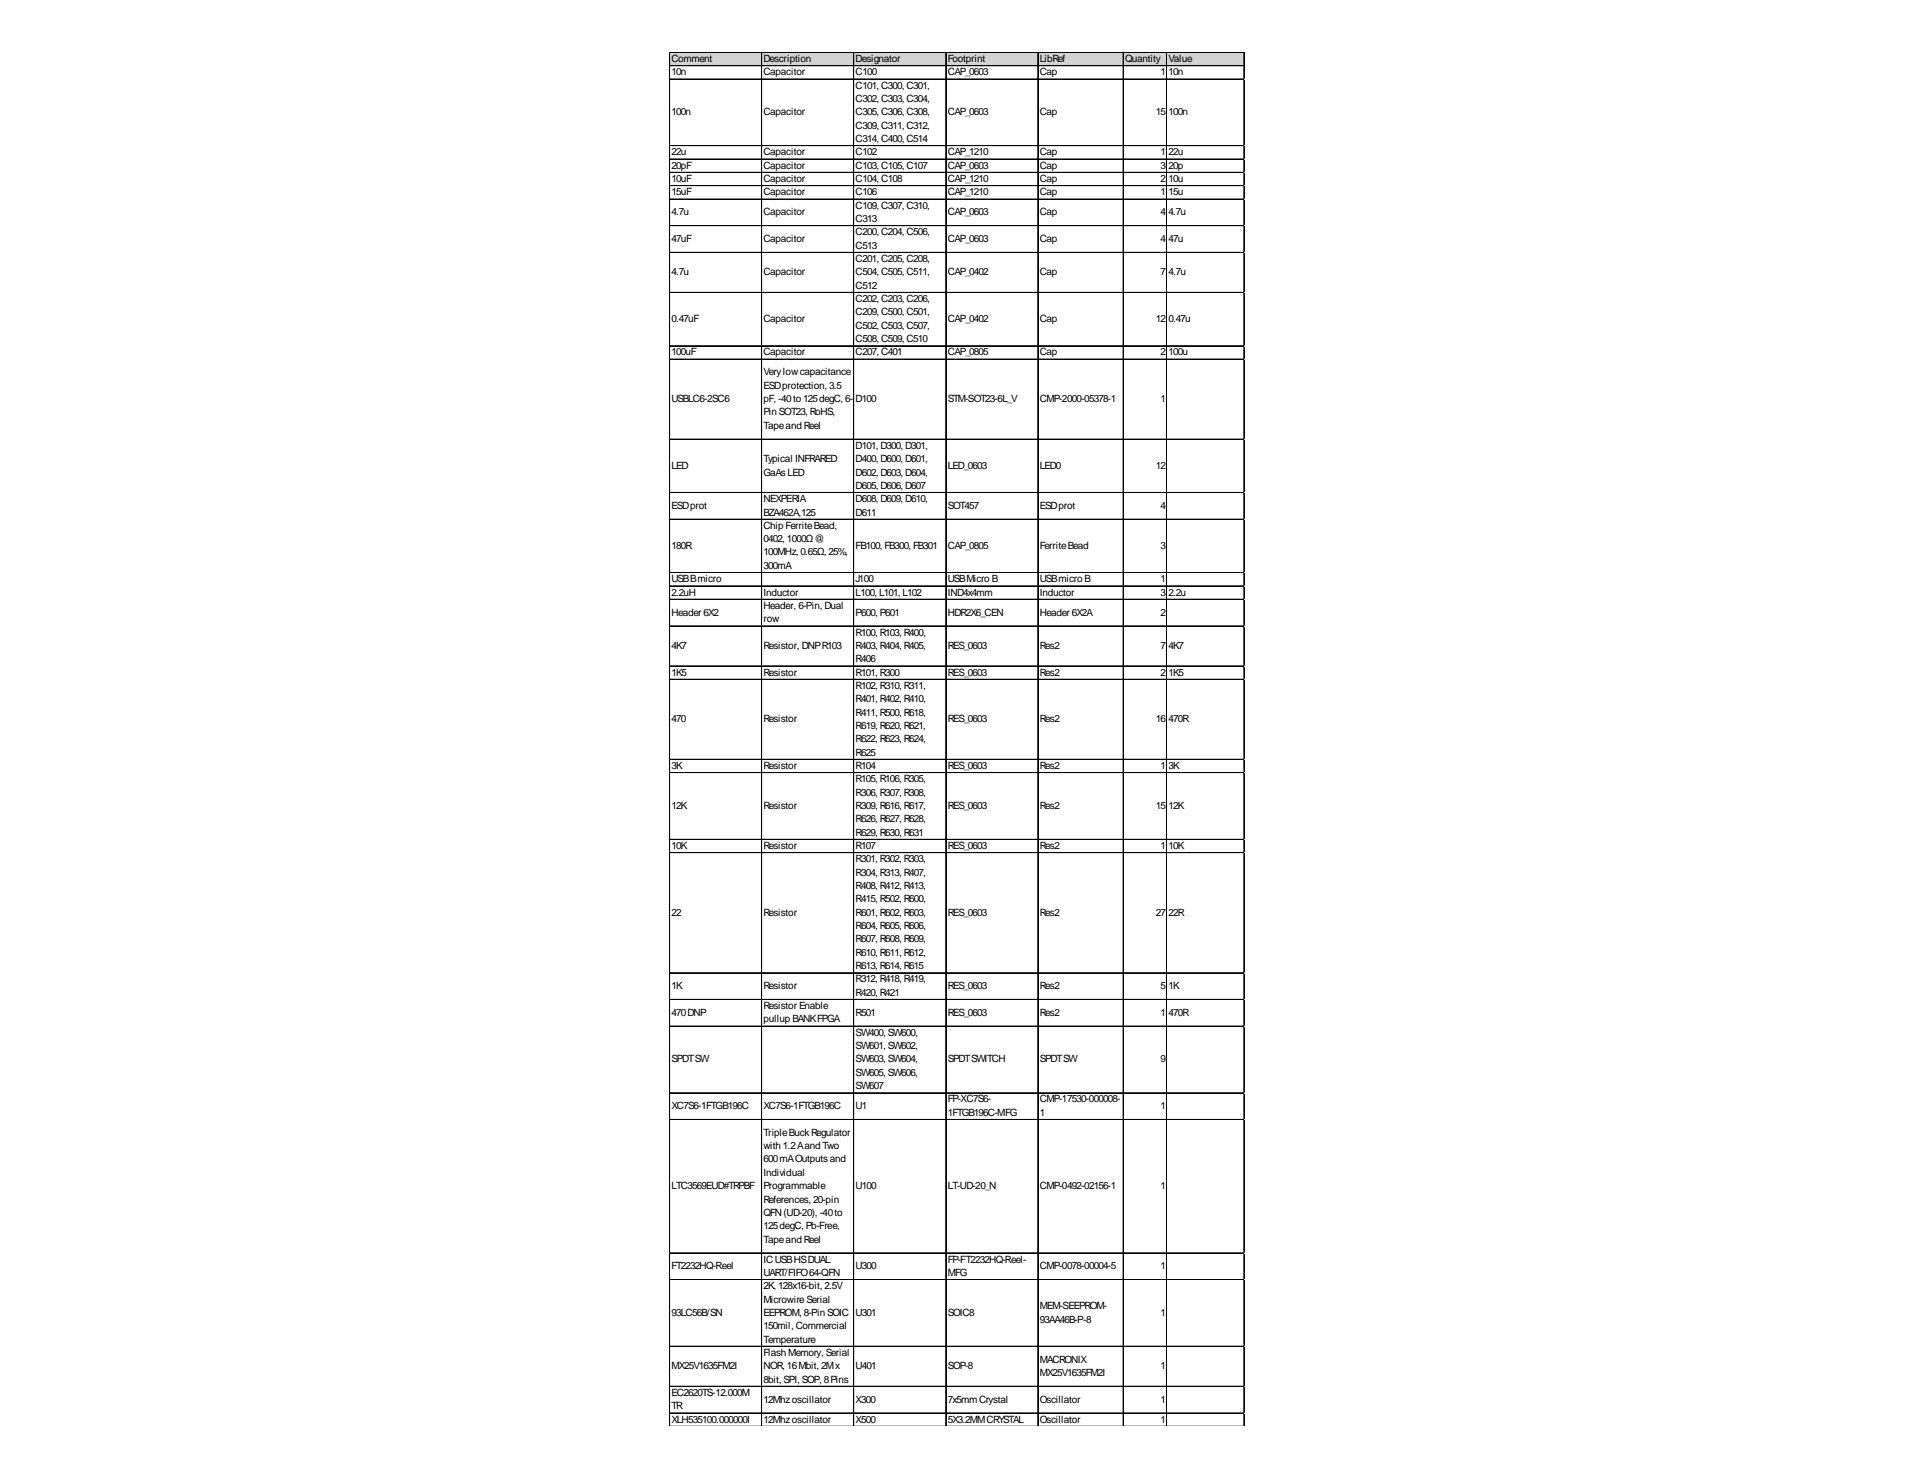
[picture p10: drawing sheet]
<svg xmlns="http://www.w3.org/2000/svg" width="279mm" height="216mm" viewBox="0 0 279 216" stroke-linecap="round" stroke-linejoin="round" font-family="sans-serif">
<defs><g id="words">
<g font-size="1.5">
<text x="97.9" y="9">Comment</text>
<text x="97.9" y="11">10n</text>
<text x="111.4" y="9">Description</text>
<text x="111.4" y="11">Capacitor</text>
<text x="124.8" y="9">Designator</text>
<text x="124.8" y="11">C100</text>
<text x="138.2" y="9">Footprint</text>
<text x="138.2" y="11">CAP_0603</text>
<text x="151.6" y="9">LibRef</text>
<text x="151.6" y="11">Cap</text>
<text x="164.1" y="9">Quantity</text>
<text x="169.2" y="11">1</text>
<text x="170.4" y="9">Value</text>
<text x="170.4" y="11">10n</text>
<text x="97.9" y="16.8">100n</text>
<text x="111.4" y="16.8">Capacitor</text>
<text x="124.8" y="12.9">C101, C300, C301,</text>
<text x="124.8" y="14.9">C302, C303, C304,</text>
<text x="124.8" y="16.8">C305, C306, C308,</text>
<text x="138.2" y="16.8">CAP_0603</text>
<text x="151.6" y="16.8">Cap</text>
<text x="168.5" y="16.8">15</text>
<text x="170.4" y="16.8">100n</text>
<text x="97.9" y="22.6">22u</text>
<text x="111.4" y="22.6">Capacitor</text>
<text x="124.8" y="18.8">C309, C311, C312,</text>
<text x="124.8" y="20.7">C314, C400, C514</text>
<text x="124.8" y="22.6">C102</text>
<text x="138.2" y="22.6">CAP_1210</text>
<text x="151.6" y="22.6">Cap</text>
<text x="169.2" y="22.6">1</text>
<text x="170.4" y="22.6">22u</text>
<text x="97.9" y="24.6">20pF</text>
<text x="97.9" y="26.5">10uF</text>
<text x="97.9" y="28.5">15uF</text>
<text x="111.4" y="24.6">Capacitor</text>
<text x="111.4" y="26.5">Capacitor</text>
<text x="111.4" y="28.5">Capacitor</text>
<text x="124.8" y="24.6">C103, C105, C107</text>
<text x="124.8" y="26.5">C104, C108</text>
<text x="124.8" y="28.5">C106</text>
<text x="138.2" y="24.6">CAP_0603</text>
<text x="138.2" y="26.5">CAP_1210</text>
<text x="138.2" y="28.5">CAP_1210</text>
<text x="151.6" y="24.6">Cap</text>
<text x="151.6" y="26.5">Cap</text>
<text x="151.6" y="28.5">Cap</text>
<text x="169.2" y="24.6">3</text>
<text x="169.2" y="26.5">2</text>
<text x="169.2" y="28.5">1</text>
<text x="170.4" y="24.6">20p</text>
<text x="170.4" y="26.5">10u</text>
<text x="170.4" y="28.5">15u</text>
<text x="97.9" y="31.4">4.7u</text>
<text x="97.9" y="35.3">47uF</text>
<text x="111.4" y="31.4">Capacitor</text>
<text x="111.4" y="35.3">Capacitor</text>
<text x="124.8" y="30.4">C109, C307, C310,</text>
<text x="124.8" y="32.4">C313</text>
<text x="124.8" y="34.3">C200, C204, C506,</text>
<text x="138.2" y="31.4">CAP_0603</text>
<text x="138.2" y="35.3">CAP_0603</text>
<text x="151.6" y="31.4">Cap</text>
<text x="151.6" y="35.3">Cap</text>
<text x="169.2" y="31.4">4</text>
<text x="169.2" y="35.3">4</text>
<text x="170.4" y="31.4">4.7u</text>
<text x="170.4" y="35.3">47u</text>
<text x="97.9" y="40.1">4.7u</text>
<text x="111.4" y="40.1">Capacitor</text>
<text x="124.8" y="36.3">C513</text>
<text x="124.8" y="38.2">C201, C205, C208,</text>
<text x="124.8" y="40.1">C504, C505, C511,</text>
<text x="138.2" y="40.1">CAP_0402</text>
<text x="151.6" y="40.1">Cap</text>
<text x="169.2" y="40.1">7</text>
<text x="170.4" y="40.1">4.7u</text>
<text x="97.9" y="47">0.47uF</text>
<text x="111.4" y="47">Capacitor</text>
<text x="124.8" y="42.1">C512</text>
<text x="124.8" y="44">C202, C203, C206,</text>
<text x="124.8" y="46">C209, C500, C501,</text>
<text x="124.8" y="47.9">C502, C503, C507,</text>
<text x="138.2" y="47">CAP_0402</text>
<text x="151.6" y="47">Cap</text>
<text x="168.5" y="47">12</text>
<text x="170.4" y="47">0.47u</text>
<text x="97.9" y="51.8">100uF</text>
<text x="111.4" y="51.8">Capacitor</text>
<text x="124.8" y="49.9">C508, C509, C510</text>
<text x="124.8" y="51.8">C207, C401</text>
<text x="138.2" y="51.8">CAP_0805</text>
<text x="151.6" y="51.8">Cap</text>
<text x="169.2" y="51.8">2</text>
<text x="170.4" y="51.8">100u</text>
<text x="97.9" y="58.6">USBLC6-2SC6</text>
<text x="111.4" y="54.7">Verylowcapacitance</text>
<text x="111.4" y="56.7">ESDprotection, 3.5</text>
<text x="111.4" y="58.6">pF, -40to 125degC, 6-</text>
<text x="124.8" y="58.6">D100</text>
<text x="138.2" y="58.6">STM-SOT23-6L_V</text>
<text x="151.6" y="58.6">CMP-2000-05378-1</text>
<text x="169.2" y="58.6">1</text>
<text x="111.4" y="60.6">Pin SOT23, RoHS,</text>
<text x="111.4" y="62.5">Tapeand Reel</text>
<text x="124.8" y="65.4">D101, D300, D301,</text>
<text x="97.9" y="68.3">LED</text>
<text x="111.4" y="67.4">Typical INFRARED</text>
<text x="111.4" y="69.3">GaAsLED</text>
<text x="124.8" y="67.4">D400, D600, D601,</text>
<text x="124.8" y="69.3">D602, D603, D604,</text>
<text x="124.8" y="71.3">D605, D606, D607</text>
<text x="138.2" y="68.3">LED_0603</text>
<text x="151.6" y="68.3">LED0</text>
<text x="168.5" y="68.3">12</text>
<text x="97.9" y="74.2">ESDprot</text>
<text x="111.4" y="73.2">NEXPERIA</text>
<text x="111.4" y="75.2">BZA462A,125</text>
<text x="111.4" y="77.1">Chip FerriteBead,</text>
<text x="124.8" y="73.2">D608, D609, D610,</text>
<text x="124.8" y="75.2">D611</text>
<text x="138.2" y="74.2">SOT457</text>
<text x="151.6" y="74.2">ESDprot</text>
<text x="169.2" y="74.2">4</text>
<text x="97.9" y="80">180R</text>
<text x="111.4" y="78.9">0402, 1000Ω@</text>
<text x="111.4" y="80.9">100MHz, 0.65Ω, 25%,</text>
<text x="111.4" y="82.9">300mA</text>
<text x="124.8" y="80">FB100, FB300, FB301</text>
<text x="138.2" y="80">CAP_0805</text>
<text x="151.6" y="80">FerriteBead</text>
<text x="169.2" y="80">3</text>
<text x="97.9" y="84.9">USBBmicro</text>
<text x="97.9" y="86.8">2.2uH</text>
<text x="97.9" y="89.7">Header 6X2</text>
<text x="111.4" y="86.8">Inductor</text>
<text x="111.4" y="88.8">Header, 6-Pin, Dual</text>
<text x="124.8" y="84.9">J100</text>
<text x="124.8" y="86.8">L100, L101, L102</text>
<text x="124.8" y="89.7">P600, P601</text>
<text x="138.2" y="84.9">USBMicro B</text>
<text x="138.2" y="86.8">IND4x4mm</text>
<text x="138.2" y="89.7">HDR2X6_CEN</text>
<text x="151.6" y="84.9">USBmicro B</text>
<text x="151.6" y="86.8">Inductor</text>
<text x="151.6" y="89.7">Header 6X2A</text>
<text x="169.2" y="84.9">1</text>
<text x="169.2" y="86.8">3</text>
<text x="169.2" y="89.7">2</text>
<text x="170.4" y="86.8">2.2u</text>
<text x="97.9" y="94.6">4K7</text>
<text x="111.4" y="90.7">row</text>
<text x="111.4" y="94.6">Resistor, DNPR103</text>
<text x="124.8" y="92.7">R100, R103, R400,</text>
<text x="124.8" y="94.6">R403, R404, R405,</text>
<text x="138.2" y="94.6">RES_0603</text>
<text x="151.6" y="94.6">Res2</text>
<text x="169.2" y="94.6">7</text>
<text x="170.4" y="94.6">4K7</text>
<text x="97.9" y="98.5">1K5</text>
<text x="111.4" y="98.5">Resistor</text>
<text x="124.8" y="96.5">R406</text>
<text x="124.8" y="98.5">R101, R300</text>
<text x="124.8" y="100.4">R102, R310, R311,</text>
<text x="138.2" y="98.5">RES_0603</text>
<text x="151.6" y="98.5">Res2</text>
<text x="169.2" y="98.5">2</text>
<text x="170.4" y="98.5">1K5</text>
<text x="97.9" y="105.3">470</text>
<text x="111.4" y="105.3">Resistor</text>
<text x="124.8" y="102.4">R401, R402, R410,</text>
<text x="124.8" y="104.3">R411, R500, R618,</text>
<text x="124.8" y="106.3">R619, R620, R621,</text>
<text x="138.2" y="105.3">RES_0603</text>
<text x="151.6" y="105.3">Res2</text>
<text x="168.5" y="105.3">16</text>
<text x="170.4" y="105.3">470R</text>
<text x="97.9" y="112.1">3K</text>
<text x="111.4" y="112.1">Resistor</text>
<text x="124.8" y="108.2">R622, R623, R624,</text>
<text x="124.8" y="110.2">R625</text>
<text x="124.8" y="112.1">R104</text>
<text x="138.2" y="112.1">RES_0603</text>
<text x="151.6" y="112.1">Res2</text>
<text x="169.2" y="112.1">1</text>
<text x="170.4" y="112.1">3K</text>
<text x="97.9" y="117.9">12K</text>
<text x="111.4" y="117.9">Resistor</text>
<text x="124.8" y="114">R105, R106, R305,</text>
<text x="124.8" y="116">R306, R307, R308,</text>
<text x="124.8" y="117.9">R309, R616, R617,</text>
<text x="124.8" y="119.9">R626, R627, R628,</text>
<text x="138.2" y="117.9">RES_0603</text>
<text x="151.6" y="117.9">Res2</text>
<text x="168.5" y="117.9">15</text>
<text x="170.4" y="117.9">12K</text>
<text x="97.9" y="123.8">10K</text>
<text x="111.4" y="123.8">Resistor</text>
<text x="124.8" y="121.8">R629, R630, R631</text>
<text x="124.8" y="123.8">R107</text>
<text x="124.8" y="125.7">R301, R302, R303,</text>
<text x="138.2" y="123.8">RES_0603</text>
<text x="151.6" y="123.8">Res2</text>
<text x="169.2" y="123.8">1</text>
<text x="170.4" y="123.8">10K</text>
<text x="124.8" y="127.7">R304, R313, R407,</text>
<text x="124.8" y="129.6">R408, R412, R413,</text>
<text x="124.8" y="131.5">R415, R502, R600,</text>
<text x="97.9" y="133.5">22</text>
<text x="111.4" y="133.5">Resistor</text>
<text x="124.8" y="133.5">R601, R602, R603,</text>
<text x="124.8" y="135.4">R604, R605, R606,</text>
<text x="124.8" y="137.4">R607, R608, R609,</text>
<text x="138.2" y="133.5">RES_0603</text>
<text x="151.6" y="133.5">Res2</text>
<text x="168.5" y="133.5">27</text>
<text x="170.4" y="133.5">22R</text>
<text x="124.8" y="139.3">R610, R611, R612,</text>
<text x="124.8" y="141.3">R613, R614, R615</text>
<text x="124.8" y="143.2">R312, R418, R419,</text>
<text x="97.9" y="144.2">1K</text>
<text x="97.9" y="148.1">470DNP</text>
<text x="111.4" y="144.2">Resistor</text>
<text x="111.4" y="147.1">Resistor Enable</text>
<text x="111.4" y="149">pullup BANKFPGA</text>
<text x="124.8" y="145.2">R420, R421</text>
<text x="124.8" y="148.1">R501</text>
<text x="138.2" y="144.2">RES_0603</text>
<text x="138.2" y="148.1">RES_0603</text>
<text x="151.6" y="144.2">Res2</text>
<text x="151.6" y="148.1">Res2</text>
<text x="169.2" y="144.2">5</text>
<text x="169.2" y="148.1">1</text>
<text x="170.4" y="144.2">1K</text>
<text x="170.4" y="148.1">470R</text>
<text x="97.9" y="154.9">SPDTSW</text>
<text x="124.8" y="151">SW400, SW600,</text>
<text x="124.8" y="152.9">SW601, SW602,</text>
<text x="124.8" y="154.9">SW603, SW604,</text>
<text x="138.2" y="154.9">SPDTSWITCH</text>
<text x="151.6" y="154.9">SPDTSW</text>
<text x="169.2" y="154.9">9</text>
<text x="97.9" y="161.7">XC7S6-1FTGB196C</text>
<text x="111.4" y="161.7">XC7S6-1FTGB196C</text>
<text x="124.8" y="156.8">SW605, SW606,</text>
<text x="124.8" y="158.8">SW607</text>
<text x="124.8" y="161.7">U1</text>
<text x="138.2" y="160.7">FP-XC7S6-</text>
<text x="151.6" y="160.7">CMP-17530-000008-</text>
<text x="169.2" y="161.7">1</text>
<text x="111.4" y="165.6">TripleBuckRegulator</text>
<text x="111.4" y="167.5">with 1.2Aand Two</text>
<text x="138.2" y="162.7">1FTGB196C-MFG</text>
<text x="151.6" y="162.7">1</text>
<text x="97.9" y="173.4">LTC3569EUD#TRPBF</text>
<text x="111.4" y="169.5">600mAOutputsand</text>
<text x="111.4" y="171.4">Individual</text>
<text x="111.4" y="173.4">Programmable</text>
<text x="124.8" y="173.4">U100</text>
<text x="138.2" y="173.4">LT-UD-20_N</text>
<text x="151.6" y="173.4">CMP-0492-02156-1</text>
<text x="169.2" y="173.4">1</text>
<text x="111.4" y="175.3">References, 20-pin</text>
<text x="111.4" y="177.2">QFN(UD-20), -40to</text>
<text x="111.4" y="179.2">125degC, Pb-Free,</text>
<text x="97.9" y="185">FT2232HQ-Reel</text>
<text x="111.4" y="181.1">Tapeand Reel</text>
<text x="111.4" y="184.1">ICUSBHSDUAL</text>
<text x="111.4" y="186">UART/FIFO64-QFN</text>
<text x="124.8" y="185">U300</text>
<text x="138.2" y="184.1">FP-FT2232HQ-Reel-</text>
<text x="138.2" y="186">MFG</text>
<text x="151.6" y="185">CMP-0078-00004-5</text>
<text x="169.2" y="185">1</text>
<text x="97.9" y="191.8">93LC56B/SN</text>
<text x="111.4" y="187.9">2K, 128x16-bit, 2.5V</text>
<text x="111.4" y="189.9">MicrowireSerial</text>
<text x="111.4" y="191.8">EEPROM, 8-Pin SOIC</text>
<text x="124.8" y="191.8">U301</text>
<text x="138.2" y="191.8">SOIC8</text>
<text x="151.6" y="190.9">MEM-SEEPROM-</text>
<text x="169.2" y="191.8">1</text>
<text x="111.4" y="193.8">150mil, Commercial</text>
<text x="111.4" y="195.7">Temperature</text>
<text x="111.4" y="197.7">Flash Memory, Serial</text>
<text x="151.6" y="192.8">93AA46B-P-8</text>
<text x="97.9" y="199.6">MX25V1635FM2I</text>
<text x="97.9" y="203.5">EC2620TS-12.000M</text>
<text x="111.4" y="199.6">NOR, 16Mbit, 2Mx</text>
<text x="111.4" y="201.6">8bit, SPI, SOP, 8Pins</text>
<text x="124.8" y="199.6">U401</text>
<text x="138.2" y="199.6">SOP-8</text>
<text x="151.6" y="198.6">MACRONIX</text>
<text x="151.6" y="200.6">MX25V1635FM2I</text>
<text x="169.2" y="199.6">1</text>
<text x="97.9" y="205.4">TR</text>
<text x="97.9" y="207.4">XLH535100.000000I</text>
<text x="111.4" y="204.5">12Mhzoscillator</text>
<text x="111.4" y="207.4">12Mhzoscillator</text>
<text x="124.8" y="204.5">X300</text>
<text x="124.8" y="207.4">X500</text>
<text x="138.2" y="204.5">7x5mmCrystal</text>
<text x="138.2" y="207.4">5X3.2MMCRYSTAL</text>
<text x="151.6" y="204.5">Oscillator</text>
<text x="151.6" y="207.4">Oscillator</text>
<text x="169.2" y="204.5">1</text>
<text x="169.2" y="207.4">1</text>
</g>
</g></defs>
<path d="M97.7 7.7h83.8v2h-83.8z" fill="#d3d3d3"/>
<g fill="none" stroke="#000" stroke-width=".15">
<path d="M97.6 7.6v200.3M97.7 7.6v200.3M97.7 7.6h83.8M97.7 7.7h83.8M97.7 9.6h83.8M97.7 11.5h83.8M97.7 11.6h83.8M111.1 7.7v200.2M124.5 7.7v200.2M137.9 7.7v200.2M138 7.7v200.2M151.3 7.7v200.2"/>
<path d="M151.4 7.7v200.2M163.8 7.7v200.2M170.1 7.7v200.2M181.4 7.7v200.2M97.7 21.2h83.8M97.7 21.3h83.8M97.7 23.2h83.8M97.7 25.1h83.8M97.7 25.2h83.8M97.7 27.1h83.8M97.7 29h83.8M97.7 29.1h83.8"/>
<path d="M97.7 32.9h83.8M97.7 36.8h83.8M97.7 42.6h83.8M97.7 42.7h83.8M97.7 50.4h83.8M97.7 52.3h83.8M97.7 52.4h83.8M97.7 64h83.8M97.7 64.1h83.8M97.7 71.8h83.8M97.7 75.7h83.8M97.7 83.5h83.8"/>
<path d="M97.7 85.4h83.8M97.7 85.5h83.8M97.7 87.3h83.8M97.7 87.4h83.8M97.7 91.2h83.8M97.7 91.3h83.8M97.7 97.1h83.8M97.7 99h83.8M97.7 99.1h83.8M97.7 110.7h83.8M97.7 112.6h83.8M97.7 112.7h83.8"/>
<path d="M97.7 122.4h83.8M97.7 124.3h83.8M97.7 141.8h83.8M97.7 145.7h83.8M97.7 149.6h83.8M97.7 159.3h83.8M97.7 163.2h83.8M97.7 182.6h83.8M97.7 182.7h83.8M97.7 186.5h83.8M97.7 186.6h83.8M97.7 196.2h83.8"/>
<path d="M97.7 196.3h83.8M97.7 202.1h83.8M97.7 206h83.8"/>
</g>
<path d="M181.5 11.5h.1" fill="none" stroke="#d4d4d4" stroke-width=".15"/>
<path d="M181.5 11.5v.1z" fill="#d4d4d4"/>
<path d="M181.5 21.2h.1" fill="none" stroke="#d4d4d4" stroke-width=".15"/>
<path d="M181.5 21.2v.1z" fill="#d4d4d4"/>
<path d="M181.5 23.2h.1" fill="none" stroke="#d4d4d4" stroke-width=".15"/>
<path d="M181.5 23.2v.1z" fill="#d4d4d4"/>
<path d="M181.5 25.1h.1" fill="none" stroke="#d4d4d4" stroke-width=".15"/>
<path d="M181.5 25.1v.1z" fill="#d4d4d4"/>
<path d="M181.5 27.1h.1" fill="none" stroke="#d4d4d4" stroke-width=".15"/>
<path d="M181.5 27.1v.1z" fill="#d4d4d4"/>
<path d="M181.5 29h.1" fill="none" stroke="#d4d4d4" stroke-width=".15"/>
<path d="M181.5 29v.1z" fill="#d4d4d4"/>
<path d="M181.5 32.9h.1" fill="none" stroke="#d4d4d4" stroke-width=".15"/>
<path d="M181.5 32.9v.1z" fill="#d4d4d4"/>
<path d="M181.5 36.8h.1" fill="none" stroke="#d4d4d4" stroke-width=".15"/>
<path d="M181.5 36.8v.1z" fill="#d4d4d4"/>
<path d="M181.5 42.6h.1" fill="none" stroke="#d4d4d4" stroke-width=".15"/>
<path d="M181.5 42.6v.1z" fill="#d4d4d4"/>
<path d="M181.5 50.4h.1" fill="none" stroke="#d4d4d4" stroke-width=".15"/>
<path d="M181.5 50.4v.1z" fill="#d4d4d4"/>
<path d="M181.5 52.3h.1" fill="none" stroke="#d4d4d4" stroke-width=".15"/>
<path d="M181.5 52.3v.1z" fill="#d4d4d4"/>
<path d="M181.5 64h.1" fill="none" stroke="#d4d4d4" stroke-width=".15"/>
<path d="M181.5 64v.1z" fill="#d4d4d4"/>
<path d="M181.5 71.8h.1" fill="none" stroke="#d4d4d4" stroke-width=".15"/>
<path d="M181.5 71.8v.1z" fill="#d4d4d4"/>
<path d="M181.5 75.7h.1" fill="none" stroke="#d4d4d4" stroke-width=".15"/>
<path d="M181.5 75.7v.1z" fill="#d4d4d4"/>
<path d="M181.5 83.5h.1" fill="none" stroke="#d4d4d4" stroke-width=".15"/>
<path d="M181.5 83.5v.1z" fill="#d4d4d4"/>
<path d="M181.5 85.4h.1" fill="none" stroke="#d4d4d4" stroke-width=".15"/>
<path d="M181.5 85.4v.1z" fill="#d4d4d4"/>
<path d="M181.5 87.3h.1" fill="none" stroke="#d4d4d4" stroke-width=".15"/>
<path d="M181.5 87.3v.1z" fill="#d4d4d4"/>
<path d="M181.5 91.2h.1" fill="none" stroke="#d4d4d4" stroke-width=".15"/>
<path d="M181.5 91.2v.1z" fill="#d4d4d4"/>
<path d="M181.5 97.1h.1" fill="none" stroke="#d4d4d4" stroke-width=".15"/>
<path d="M181.5 97.1v.1z" fill="#d4d4d4"/>
<path d="M181.5 99h.1" fill="none" stroke="#d4d4d4" stroke-width=".15"/>
<path d="M181.5 99v.1z" fill="#d4d4d4"/>
<path d="M181.5 110.7h.1" fill="none" stroke="#d4d4d4" stroke-width=".15"/>
<path d="M181.5 110.7v.1z" fill="#d4d4d4"/>
<path d="M181.5 112.6h.1" fill="none" stroke="#d4d4d4" stroke-width=".15"/>
<path d="M181.5 112.6v.1z" fill="#d4d4d4"/>
<path d="M181.5 122.4h.1" fill="none" stroke="#d4d4d4" stroke-width=".15"/>
<path d="M181.5 124.3h.1" fill="none" stroke="#d4d4d4" stroke-width=".15"/>
<path d="M181.5 124.3v.1z" fill="#d4d4d4"/>
<path d="M181.5 141.8h.1" fill="none" stroke="#d4d4d4" stroke-width=".15"/>
<path d="M181.5 141.8v.1z" fill="#d4d4d4"/>
<path d="M181.5 145.7h.1" fill="none" stroke="#d4d4d4" stroke-width=".15"/>
<path d="M181.5 145.7v.1z" fill="#d4d4d4"/>
<path d="M181.5 149.6h.1" fill="none" stroke="#d4d4d4" stroke-width=".15"/>
<path d="M181.5 149.6v.1z" fill="#d4d4d4"/>
<path d="M181.5 159.3h.1" fill="none" stroke="#d4d4d4" stroke-width=".15"/>
<path d="M181.5 159.3v.1z" fill="#d4d4d4"/>
<path d="M181.5 163.2h.1" fill="none" stroke="#d4d4d4" stroke-width=".15"/>
<path d="M181.5 163.2v.1z" fill="#d4d4d4"/>
<path d="M181.5 182.6h.1" fill="none" stroke="#d4d4d4" stroke-width=".15"/>
<path d="M181.5 182.6v.1z" fill="#d4d4d4"/>
<path d="M181.5 186.5h.1" fill="none" stroke="#d4d4d4" stroke-width=".15"/>
<path d="M181.5 186.5v.1z" fill="#d4d4d4"/>
<path d="M181.5 196.2h.1" fill="none" stroke="#d4d4d4" stroke-width=".15"/>
<path d="M181.5 196.2v.1z" fill="#d4d4d4"/>
<path d="M181.5 202.1h.1" fill="none" stroke="#d4d4d4" stroke-width=".15"/>
<path d="M181.5 202.1v.1z" fill="#d4d4d4"/>
<path d="M181.5 206h.1" fill="none" stroke="#d4d4d4" stroke-width=".15"/>
<path d="M181.5 206v.1z" fill="#d4d4d4"/>
<use href="#words"/>
</svg>
